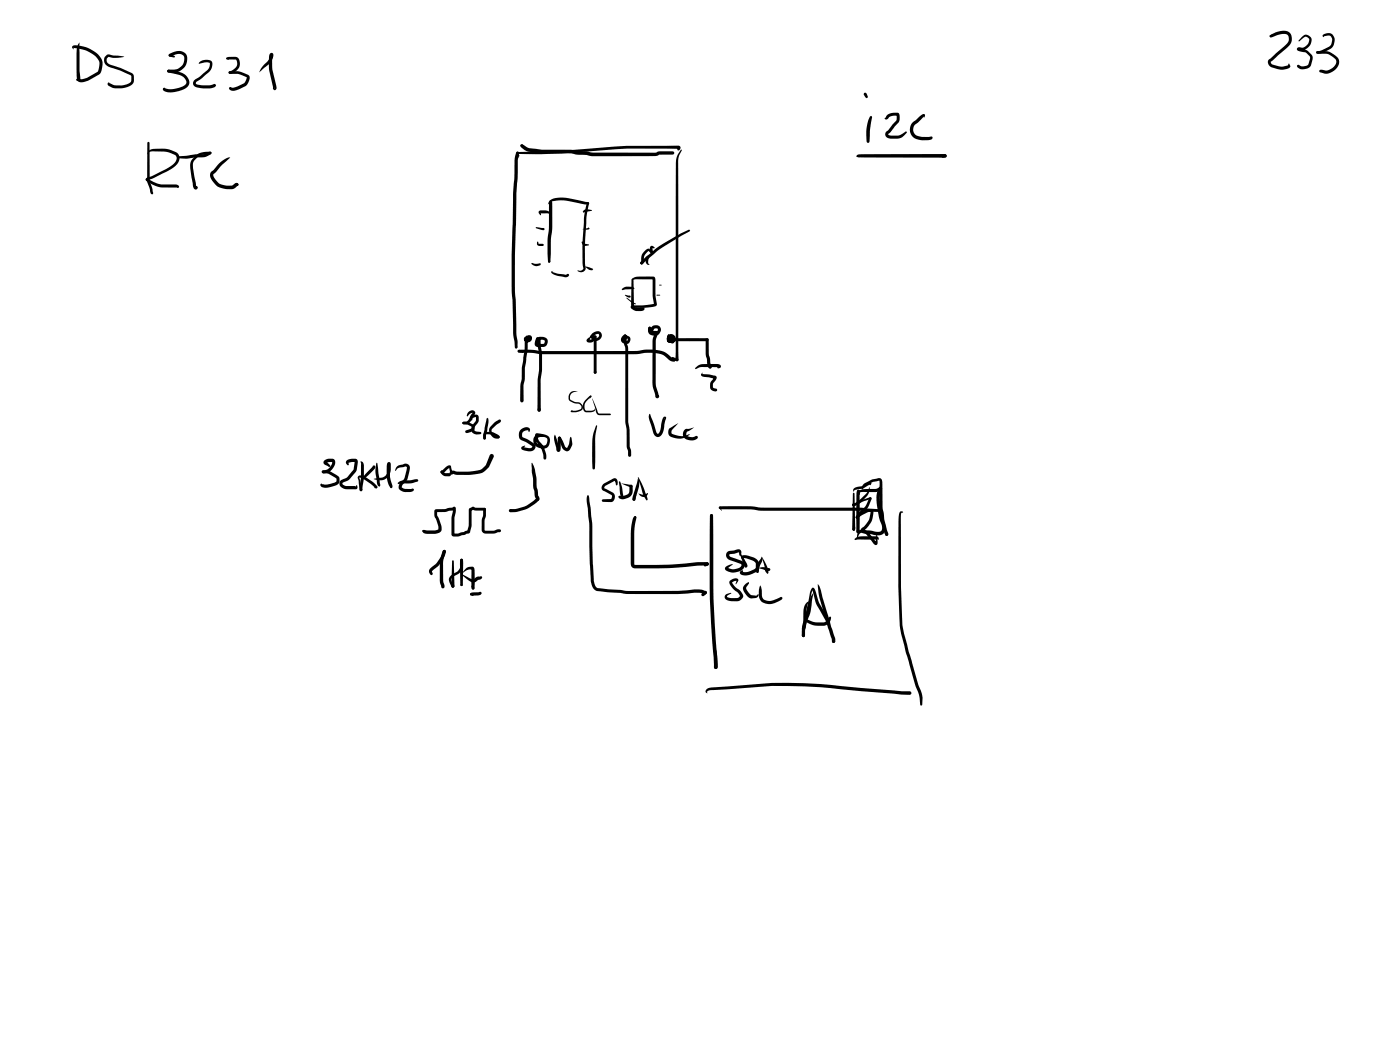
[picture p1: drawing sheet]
<svg xmlns="http://www.w3.org/2000/svg" width="285mm" height="214mm" viewBox="0 0 285 214" stroke-linecap="round" stroke-linejoin="round" font-family="sans-serif">
<g fill="#000">
<path d="M14.8 9.4a6.2 6.2 0 0 1 4.7 1.3 2.93 2.93 0 0 1 .6 4.5l-2 1.2-1 .3h-.8l-.7-.3a.34 .34 0 0 1 .1-.4 .34 .34 0 0 1 .4 0l.5 .1 1.2-.3 2.1-1.2 .1-.3a2.52 2.52 0 0 0-1.5-3.5 11 11 0 0 0-3.5-1.1v.4l-.3-.4zM16 14.6v-.1a2.42 2.42 0 0 1 .3 1.8l-.2 .2-.2-.2 .1-.6zM16.2 8.6v7.5l.1 .2a.38 .38 0 0 1-.4 .1 .38 .38 0 0 1-.2-.4l-.1-1.8a16.9 16.9 0 0 1 .2-5zM21.4 11.5l.4-.3 .3-.1 3.2 .5a5.6 5.6 0 0 1-3.2 0l-.3 .3a.96 .96 0 0 0 .8 1.3l2 .7 2.4 1.1 .2 .4 .1 1-.3 .7a3.4 3.4 0 0 1-2.3 .9l-1.8-.1-.8-.5-.2-.4 .3-.2 .2 .2-.1 .1 .1-.1 1.2 .4h1.3l.9-.2 .9-.6v-1.2l-2.3-1.1-1.7-.5a1.5 1.5 0 0 1-1.3-2.3zM34.1 14.3l.5-.1a6.2 6.2 0 0 1 3.1 1.1 1.58 1.58 0 0 1 .9 1.5 1.58 1.58 0 0 1-1.1 1.3 4.6 4.6 0 0 1-4.1 .4l-.2-.2v-.4l.2-.1 .4 .2a4.8 4.8 0 0 0 3.7-.6 .89 .89 0 0 0 0-1.6l-.2-.1a6.2 6.2 0 0 0-3-.9l-.3-.3zM34.5 11a2.58 2.58 0 0 1 3.3 0 2.71 2.71 0 0 1-2.9 3.8l-.8-.1v-.4l.2-.1a2.68 2.68 0 0 0 2.9-1 1.41 1.41 0 0 0-.1-2 2.34 2.34 0 0 0-2.3 .3h-.4l-.1-.2zM34.4 11.1l.3-.1 1 .6-.2 .1-1-.2-.2-.2zM40.6 12.7a2.01 2.01 0 0 1 2.6-.1v.9l-.4 .9-1.8 1.6-.9 .6a.33 .33 0 0 0-.2 .4 .33 .33 0 0 0 .3 .2l2.4 .2 1.1-.3 .3 .3-.2 .3-.9 .3h-1.5l-1.3-.2a.88 .88 0 0 1-.8-.7 .88 .88 0 0 1 .5-1l.9-.5 1.5-1.3a1.63 1.63 0 0 0 .5-1.5 3.2 3.2 0 0 0-2.2 .2zM46.1 11.7l.5-.1h1.3a1.5 1.5 0 0 1 .7 2.3l-1.2 1a.57 .57 0 0 1-.9-.1l.1-.2a1.69 1.69 0 0 0 1.5-2.3l-.1-.2h-1.8l-.2-.2zM46.2 11.7l.4 .5-.5-.2zM46.6 14.6l.3-.1a5.6 5.6 0 0 1 3.7 .8 1.92 1.92 0 0 1-.6 2.2l-1.3 .7-1.2 .3a.65 .65 0 0 1-.8-.7h1l2-.8 .4-.7 .1-.6a4.9 4.9 0 0 0-3.3-.7h-.3zM55 10.9a.48 .48 0 0 1 .6 .1 .48 .48 0 0 1 0 .6l-.1 .2a3.7 3.7 0 0 1-1.8 2.1l-1 .9a7.2 7.2 0 0 1 2-2.6l.4-1 .1 .2 .3-.1-.1 2.8 .8 3.4a.54 .54 0 0 1 .1 .5 .54 .54 0 0 1-.5 .3l-.2-.3 .3-.1-.3 .1-.8-3.8v-2.6z"/>
<path d="M175.9 18.9l.3-.1 .2 .2 .3 .7-.1 .2h-.4l-.3-.7zM258.6 7.2l1.1-.6a2.78 2.78 0 0 1 2.9 0 1.99 1.99 0 0 1-.1 2.7l-3.8 3.3 .4 .5 1.2 .4a2.84 2.84 0 0 0 1.8-.2v.1l.4-.4 .2 .5-.3 .4a3.3 3.3 0 0 1-2.3 .2l-1.2-.4a.99 .99 0 0 1-.7-.9 .99 .99 0 0 1 .6-1l3.2-2.9a1.19 1.19 0 0 0 0-1.9h-1.3l-1.9 .6-.2-.1zM258.6 7.2l.3-.2 .2 .2-.4 .4-.1-.1zM265 7.5a1.18 1.18 0 0 1 1.8 0 1.18 1.18 0 0 1 0 1.7l-.5 .5-.7 .5-1.1-.1v-.2l1.5 .3 1.1 1.1 .2 .6-.5 1.6a1.94 1.94 0 0 1-1.6 .6h-.4a.74 .74 0 0 1-.7-.8l.2-.1 1 .3 .8-.1 .3-.3 .3-1.1v-.5l-.8-.8-.8-.1a.84 .84 0 0 1-1-.7l.4-.3 .6 .1a1.74 1.74 0 0 0 1.5-1.7l-.2-.2a.69 .69 0 0 0-1.1 0l-.8 .6-.1-.1zM268 10.5l1.6-.1a3.3 3.3 0 0 1 3.1 2.1 2.75 2.75 0 0 1-2.8 2.5l-1-.2-.3-.3 .3-.3 1 .2a2.47 2.47 0 0 0 2.1-1.3l.1-.5-.1-.4a3.1 3.1 0 0 0-2.4-1.3h-1.4h-.2zM269.3 7.1a1.45 1.45 0 0 1 2-.1 1.45 1.45 0 0 1 .3 1.9l-.2 .6a4.7 4.7 0 0 1-2.6 1.4h-.8v-.4l.3-.1a3.9 3.9 0 0 0 2.3-.9l.4-.4 .2-.7a.88 .88 0 0 0-.8-1.2l-.8 .1-.2 .3-.1-.3zM30.3 30.7l.9-.4a7.2 7.2 0 0 1 4.5 .6 1.53 1.53 0 0 1 .2 2.7l-1.8 1.2-4.2 2a.34 .34 0 0 1-.2-.3 .34 .34 0 0 1 .3-.3l1-.4 1.9-.9a5.7 5.7 0 0 0 2.9-2.1 .89 .89 0 0 0-.2-1.2 5.3 5.3 0 0 0-2.5-.7l-2.4-.1-.8 .6zM29.7 36.4l.2-.1 1.3 .7 1.5 .5 3.4 .1a.36 .36 0 0 1 .3 .3 .36 .36 0 0 1-.2 .4l-3.2-.1-.9-.2-2.1-1-.3-.4zM30.1 28.9h.1l.2 .2 .1 7.8 .7 2.4-.2 .3-.3-.3-.7-2.3zM36.2 31.9l3.6-.5h1.8l1.2-.5 .3 .2-.4 .4-1.3 .5h-1.5l-2 .3-1.6-.1zM39.4 32.1l.5-.4a3.7 3.7 0 0 1 3.1-.7v.3a4.4 4.4 0 0 0-2.6 .5l-.9 1-.2 .7 .7 4.5-.2 .1 .2-.2 .2 .1v.3a.48 .48 0 0 1-.5 .3 .48 .48 0 0 1-.4-.6l-.6-4.2 .2-.9zM44.6 33.3a4 4 0 0 1 2.3-1.3l-1.8 1.7-1.2 1.4a.55 .55 0 0 0-.4 .9 2.78 2.78 0 0 0 2.7 1.8h1l.5-.4a.43 .43 0 0 1 .5-.1 .43 .43 0 0 1 .3 .5l-1 .7h-1.3a3.4 3.4 0 0 1-3.4-3.1z"/>
<path d="M48 37.4l.2-.1 .3 .1-.1 .4h-.4zM48 37.5l.2-.2 .2 .1 .1 .3-.8 .2zM105.2 31.1l.3-.1a290.5 290.5 0 0 0 22.1-1.3h10.5a.48 .48 0 0 1 .4 .5 .48 .48 0 0 1-.5 .4v-.5l.1 .2h-9a63.4 63.4 0 0 0-9.4 .5 107.8 107.8 0 0 1-14 .6h-.4l-.1-.1zM105.3 31.1l.4 .7-.5-.3v-.2zM105.2 30.9h.4v.5a10.9 10.9 0 0 0-.2 3.6l-.3 4.4-.3 12.6 .1 7.6a48.4 48.4 0 0 1 .2 8.2l.3 1.8v1.1l-.3 .3-.3-.3-.3-2.9a47.1 47.1 0 0 0-.3-8.2v-7.6l.3-12.6 .3-4.4a9.3 9.3 0 0 1 .3-3.9zM105.2 30.9h.2l.3 .2v1.2l-.6-1.1zM106 29.5l.5-.1 1.2 .8 2.6 .3h5.9l1.4 .3 2.3 .1a9 9 0 0 0 3.5 .2h9.9l.9-.3h2.8l.3 .3-.3 .4h-2.7l-1 .3h-9.9a9.9 9.9 0 0 1-3.9-.2l-2-.1-1.3-.3h-5.8l-2.7-.3-.7-.2-.7-.6-.4-.4zM106 29.5l.4-.1 .6 .6-.2 .1-.7-.1-.2-.3zM138.6 30.5l.2 .1-.5 1.1-.2 1 .1 40.6-.4 .3-.3-.3 .1-40.3 .3-1.3zM174.4 31.8l.2-.2 .2 .2-.2 .2zM174.5 31.6l.9-.2h17l.4 .3-.1 .3h-.5l.2 .1h-17l-.9-.1-.1-.2zM174.6 31.6l.4 .4-.6-.1z"/>
<path d="M177.1 23.8l.2-.2 .3 .2-.4 2.5-.2 2.5-.3 .3-.2-.1a9.4 9.4 0 0 1 .2-4.4zM180.6 23.5a2.57 2.57 0 0 1 2.4-.4l.2 .9-.2 .8-2.1 2.6 .5 .2h1.4l.6-.2 1-.7 .3 .2-.1 .1a2.46 2.46 0 0 1-1.5 1.2h-1.7a.92 .92 0 0 1-1.1-.6 .92 .92 0 0 1 .6-1.1l1.6-1.9v-1.2l.1 .1a1.54 1.54 0 0 0-1.7 .6l-.1 .1a.44 .44 0 0 1-.7-.1l.3-.2zM188 23.3l.1-.1 .2 .2-.2 .5-.2-.4zM185.9 24.9l1.6-1.4 .7-.3 .1 .4-1.3 1.2a1.71 1.71 0 0 0-1.1 1.5 1.33 1.33 0 0 0 1 1.4l.9 .2h2a.63 .63 0 0 1-.8 .6l-1.2 .1-1-.2a2.08 2.08 0 0 1-.9-3.5zM191.9 31.6l.5-.2 .3 .1 .1 .2-.2 .3-.7 .1-.2-.2zM108.2 53.7l.1-.2 .6 .2 1-.1 .2 .1a1.2 1.2 0 0 1-1.9 .1zM109.2 46.2l1.5 .2 .2 .2-.3 .3-.5-.1-.9-.3-.1-.1zM109.4 49.3l.1-.1 .1 .1 .1 .3 1 .1v.3h-1.1l-.3-.3zM109.7 43l.4-.2 1.2 .1a.37 .37 0 0 1 .5 .1 .37 .37 0 0 1-.1 .5l-1.6-.1v-.1l.1 .4-.1 .1-.4-.4zM111.9 40.9l.1-.1a5 5 0 0 1 4-.4l3.2 .7a.47 .47 0 0 1 .7 .5h-.6l-.9-.1a12.2 12.2 0 0 0-5.4-.6l-.8 .2-.7 .6zM111.8 52.4l.1 .1 .2 .8-.3 .2-.2-.2zM111.9 40.9h.4v.1l-.2 .7z"/>
<path d="M111.9 40.9h.4l.1 .8a37.3 37.3 0 0 1-.2 7.6l-.1 4-.3 .2-.2-.2a29.1 29.1 0 0 1 .2-7.2v-4.9zM112.2 55.3l.5-.2-.3 .3 1 .3 1.7 .2 .5-.2 .2 .1a.7 .7 0 0 1-.4 .6 .7 .7 0 0 1-.7-.1l-1.1-.1a1.58 1.58 0 0 1-1.4-.8zM118.5 46.6l1.4-.3 .1 .2-.4 .3zM118.5 49.1l.5 .5 .8 .2 .1 .1-.7 .2-.4-.1-.4-.7zM118.8 42.8l.8-.2 .9 .2-1.7 .5-.1-.2zM119.1 54.2l.9 .3 .8 .3a.98 .98 0 0 1-1.4-.3zM119.5 41.3l.2-.2 .3 .3-.5 2.2-.1 1.8a50.7 50.7 0 0 0-.2 8.8 .91 .91 0 0 1-.5 1.1 .91 .91 0 0 1-1.1-.2 .71 .71 0 0 0 .8 0 .71 .71 0 0 0 .3-.7 57.7 57.7 0 0 1 .2-9.8zM126.6 58.8a1.61 1.61 0 0 1 1.4-.4l1 .1a.19 .19 0 0 1 .2 .2 .19 .19 0 0 1-.3 .1l-2.2 .3zM128.7 56.8a1.94 1.94 0 0 1 1.6-.5h2.7a.62 .62 0 0 1 .4 .9 16.3 16.3 0 0 0 .3 4.8v.2a14.6 14.6 0 0 1-4.9 .5h-.3l-.1-.2 .2-.3h2.5l2.2-.4-.1 .2a16.8 16.8 0 0 1-.3-5.2l.1 .1h-3.5l-.7 .1zM128.8 56.7l.2 .2 .1 5.1 .1 .6a.4 .4 0 0 1-.5 .1 .4 .4 0 0 1-.2-.5l.1-5.3zM130.4 53.3l1.2-1.1 .4-.2 .3 .1 .1 .1-1.6 1.6h-.4zM130.4 53.3h.2l.3 .1-.3 .2 .3-.2-.1 .4h-.2l-.2-.1 .2-.1-.2 .1z"/>
<path d="M131.9 52l1.7-1.4a42.2 42.2 0 0 1 6.6-3.8l.3 .1-.1 .2-6 3.6-2 1.7a1.23 1.23 0 0 0-.3 1.3l.2 .3-.4-.1a1.15 1.15 0 0 1 0-1.9zM131.3 51.1a.68 .68 0 0 1 1.1-.3l.6 .7-.1 .1-.3 .1-.5-.6a2.1 2.1 0 0 0-1 2.2v.1a.39 .39 0 0 1-.4 .3 .39 .39 0 0 1-.3-.1l.1-.3 .2-1.4zM132.6 51.2l.3 .1v.4l-.3-.1zM132.5 50.1h.3l.5 .3-.1 .2-.5-.1h.1l.1 .4a.57 .57 0 0 1-.1 .8l-.2-.1-.3-.6zM133.7 60l.7 .1-.7 .1zM105 69.7l.2 .1 .2 .9-.3 .3-.3-.3zM105.5 71.3l2.2-.1 2.9 .3h19a10.2 10.2 0 0 1 5.9 .3l1.3 1 .7 .2a.54 .54 0 0 1-.2 .6 .54 .54 0 0 1-.7-.1l-.2-.1a4.6 4.6 0 0 0-4.4-1.6l-3.2 .3h-18.6l-1.8-.2-2.7-.1-.3-.3zM105.5 71.3l.3-.1 .8 .7-1-.1-.2-.3zM106.8 68.6l.3 .4 .3 .1 .3-.1v-.2l.2 .1-.2-.3h.1l-.1 .3h-.3v.3a12.5 12.5 0 0 1-.2 3.9l-.3 1.8v2.2l-.3 1.5v3l-.1 .2-.2 .1-.3-.1-.1-.2v-3l.3-1.5v-2.1l.3-2.2a11.5 11.5 0 0 0 .3-3.9 .63 .63 0 0 1 .7-.6 .63 .63 0 0 1 .6 .7 .48 .48 0 0 1-.7 0 .48 .48 0 0 1 .1-.7 .48 .48 0 0 1 .6 .1 .82 .82 0 0 1-.3 1.2 .82 .82 0 0 1-1.1-.7zM109.2 68.8l.3-.1 .3 .3-.3 1h1.1a.49 .49 0 0 0 .3-.7l-1-.1 .2-.1v1.3l.3 1.4v3.6l-.3 2v6.1l-.3 .3-.4-.3 .1-6.1 .3-2.8v-2.7l-.3-1.4v-1.5a1.12 1.12 0 0 1 1.7-.2 1.12 1.12 0 0 1-.2 1.7l-1.2 .2a.79 .79 0 0 1-.9-.4 .79 .79 0 0 1 .1-.9zM109.3 68.8l.2-.1 .3 .2-.2 .4-.1 .2-.1-.2 .4 .2h-.4a.21 .21 0 0 1-.2 0 .21 .21 0 0 1-.1-.3zM116.1 79.9l.6-.3 1 .1-.5 .1a1.15 1.15 0 0 0-1.1 1.4l.1 .2 .9 .4a1.23 1.23 0 0 1 1.5 1.4l-.2 .4-.7 .2h-1.5l.2-.2h.8l.9-.2 .3-.3v-.4a1.16 1.16 0 0 0-1.4-.6l-.8-.3a1.23 1.23 0 0 1-.1-1.9z"/>
<path d="M120.2 68.4l.2-.1a.62 .62 0 0 1 .8 .3 .62 .62 0 0 1-.3 .8 .94 .94 0 0 1-1.5-.1l.2-.4 .7-.4-.3 .8-.1-.2h.5l.2-.4 .1 .2-.5-.1zM120.2 68.4l.7-.1 .3 .3a.63 .63 0 0 1-1.1 0zM120.6 68.3a.36 .36 0 0 1 .4 .1 .36 .36 0 0 1 .1 .4h-.6l-.1-.2zM120.4 68.5l.3-.2 .2 .1v.3l-.2 .2-.2-.1zM120.5 67.9a1.14 1.14 0 0 1 2 .1 1.09 1.09 0 0 1-.7 1.3 1.09 1.09 0 0 1-1.4-.7l.3-.3 .6 .6 .5-.3 .2-.4a.38 .38 0 0 0-.3-.3 .38 .38 0 0 0-.4 .2l-.5 .4 .4-.2 .2 .1a.56 .56 0 0 1-.7 .6 .56 .56 0 0 1-.4-.8zM121 68.4l.2-.1 .3 .3v7.2l-.3 .3-.3-.3zM127.1 68.2l.3-.1 .2 .3-.1 .2h-.3l-.2-.2zM127.1 68.2l.2-.1a.48 .48 0 0 1 0 .9l-.3-.5zM126.7 68.4a.39 .39 0 0 1 .5-.3 .39 .39 0 0 1 .3 .5l-.5 .5a.41 .41 0 0 0 .6 .4l.1-.1a.3 .3 0 0 0 .1-.3 .3 .3 0 0 0-.3-.2l.1-.1 .1 1.3a4 4 0 0 1 .2 2.2v13.6l.3 1.7v3.3l.3 .8v1l-.3 .3-.3-.3v-.8l-.3-.9v-3.4l-.3-1.7v-13.6a3.5 3.5 0 0 0-.2-2l-.1-1.3a.69 .69 0 0 1 .8-.7 .69 .69 0 0 1 .6 .9 .95 .95 0 0 1-1.4 .8 .95 .95 0 0 1-.3-1.6zM127.3 60l.6 .2a.27 .27 0 0 1 .4-.1 .27 .27 0 0 1 .1 .4 .27 .27 0 0 1-.4 .1zM127.6 60.6l1.8 1.2v.1l-.9-.3zM128.5 62.3l.2-.1 .9 .5 1.4-.1a.38 .38 0 0 1 .2 .4 .38 .38 0 0 1-.5 .3h-1.1l-.6-.2a.63 .63 0 0 1-.5-.8z"/>
<path d="M128.4 62.4l.3-.2 .2 .1 .1 .3-.3 .2-.2-.1zM132 66.7l.3-.2 .3 .3-.6 .7zM132.1 66.6h.4l.2 .8a.69 .69 0 0 0 .9 .2l.3-.4-.1-.3h-.6l-.2 .4 .1 .1a.6 .6 0 0 1 .9 .5l-.5 1.5v8.7l.6 2.5-.2-.2-.2 .1h.4l.1 .2-.1 .3a.48 .48 0 0 1-.6 0 .48 .48 0 0 1-.1-.6l-.6-2.3 .1-8.7 .5-1.6 .2 .2a.85 .85 0 0 1-1.3-.8 1.08 1.08 0 0 1 1.5-1 1.08 1.08 0 0 1 .5 1.7 1.33 1.33 0 0 1-1.4 .4 1.33 1.33 0 0 1-1-1zM136.1 68l.3 1 .6 .4h-.2l.2-.7 .1 .2h-.7v.2l.6 .1a.41 .41 0 0 0 0-.4 .41 .41 0 0 0-.4-.2l-.2 .1v.6l-.2-.1-.1 .1 .1-.3 .4-.1h7.4l.3 .3-.3 .3h-7.4l.1-.2a.45 .45 0 0 1-.5 .5 .45 .45 0 0 1-.4-.5v-.5a.9 .9 0 0 1 1.1-.8 .9 .9 0 0 1 .6 1.2l-.1 .4-.4 .1a.82 .82 0 0 1-1-.1 .82 .82 0 0 1-.2-.9l.5-.4 1 .1a1.05 1.05 0 0 1-.5 1.5l-.9-.5a1.06 1.06 0 0 1 .2-1.4zM136.8 72.8a.7 .7 0 0 1 .8 .4l-.1 .3h-.4l-.4-.5zM137 73l.3-.1 .2 .1 .1 .4-.3 .2-.3-.1zM137.6 72.6h.2l.3 .6v.3l-.3 .1-.3-.3zM141.6 74.9l.8-.6a4.8 4.8 0 0 1 2.5-.2h1.2a.48 .48 0 0 1 .7 .4 .48 .48 0 0 1-.6 .5l-.2-.1 .3-.3-.1 .2-3.5-.1-1.1 .5zM142.8 76.1l.3-.2-.1 .3h1.4l1 .3a.52 .52 0 0 1 .5 .3 .52 .52 0 0 1-.2 .7l-.5 .6v.7l.8 .4a.45 .45 0 0 1-.3 .5 .45 .45 0 0 1-.5-.1l-.6-.5v-.9l.8-1.3 .1 .2-2.4-.4-.3-.3zM144.4 74.1l.2-.1 .2 .3 .1 .4-.3 .4-.4-.4zM143.8 68.9h.2l.3 .3v3l.4 2 .2 .5-.3 .4-.3-.2-.2-.5-.4-2.1zM65.6 95.9h1.3l1.6 .8 .6 .5v.8a1.1 1.1 0 0 1-.8 .9l-1.6 .4h-.8a.47 .47 0 0 1-.6-.3 .47 .47 0 0 1 .2-.6l.1 .3 .1-.1 .7 .1 1.7-.4 .4-.3v-.6l.1 .1-1.7-1.1-1.3-.1z"/>
<path d="M66 93.8a1.83 1.83 0 0 1 2.1-.1 2.24 2.24 0 0 1-2.5 2.6v-.4a1.96 1.96 0 0 0 2-1.9l-1.1 .3v-.2l.8 .7-.2 .3a1.82 1.82 0 0 1-1.3-.9zM70.5 93.8l1-.4a1.01 1.01 0 0 1 1.3 .4l-.2 1.8-.2 .5-1.3 1.5-1.4 .8 .1 .3 .7 .3h2l-.1 .1 .2-.3 .1 .1a.46 .46 0 0 1-.2 .7h-2a1.21 1.21 0 0 1-1.4-1.5l.4-.4 1.2-.5 1.1-1.4 .2-.3 .2-1.5 .1 .1-1.3 .1v.4l-.1 .2a.62 .62 0 0 1-.4-1zM72.9 97l.6-.2 .7 .2a7.8 7.8 0 0 1 2.6 2v.3l-.3 .1-2.2-1.7-1.1-.5 .6 2.5-.3 .3-.3-.2-.4-2.5zM75.9 94.8l.2-.1a.47 .47 0 0 1 .3 .5 .47 .47 0 0 1-.2 .4l-1.7 1.6-1 .6 .7-1zM73.4 93.9l.4 .2 .3 .5a13.9 13.9 0 0 1-.3 4.3 1.06 1.06 0 0 1-.3 1.1 .86 .86 0 0 1-.3-1.2l.3-1.6zM73.4 99.5l.3 .1v.4l-.4-.1zM79 94.2a.42 .42 0 0 1 .5 0 .42 .42 0 0 1 .1 .5 2.75 2.75 0 0 1-1.2 2.9 2.73 2.73 0 0 1-2.3-.1l.6-.1a2.04 2.04 0 0 0 2.4-2.2v-.7h.3v1.1a6 6 0 0 0 .4 2.9l.1 .2a.38 .38 0 0 1 0 .5 .38 .38 0 0 1-.4 .1l-.4-.8a8.3 8.3 0 0 1-.3-4zM76.2 99.2l.4-.2 .2 .2-.2 .2-.4-.1zM76.7 94.2l.7 4.5-.2 .3-.4-.3-.1-1.1a5.5 5.5 0 0 1 0-3.4zM77 98.6l.4 .2-.3 .2zM77.1 98.7l.3 .1-.1 .2-.3-.2zM80.8 95l.4-.3 .8-.1a.93 .93 0 0 1 1.1 0 .93 .93 0 0 1 .3 1.1l-.5 2-.9 .9-.2 .6 .6 .3h1.8a.58 .58 0 0 1-.7 .7h-1a1.16 1.16 0 0 1-1.3-.7 1.16 1.16 0 0 1 .5-1.4l.7-.8 .4-2.2-.3-.1-1.1 .2-.5 .2-.4 .5-.1-.2z"/>
<path d="M81 98.3a2.84 2.84 0 0 1 2.5-.5l1.2-.2h.4v.4l-.3 .1a8.3 8.3 0 0 1-3.2 .4l-.5 .1-.2-.2zM89.7 96l.3-.2 .2 .1v.3l-.2 .2-.2-.1zM89.8 95.9h.4l.5 .4h.8l.3 .4-.3 .3h-.8a1 1 0 0 1-.9-1.1zM91.6 95.5l.6 .7-.3 .3-.2-.1v-.3l-.1 .1zM89.8 95.8l1.4-1a.42 .42 0 0 1 .5 0 .42 .42 0 0 1 .2 .5l.3 .9-.3 .3-.2-.2-.3-1.2 .2 .1-1.3 1.1h-.5l-.1-.2zM94.2 85.9h1l1 .5a.86 .86 0 0 1-.1 1.5l-.9 .3-.4-.1v-.4l1.1-.4 .1-.4-.8-.4-1-.2zM95.4 83.9a.71 .71 0 0 1 .8-.4 .71 .71 0 0 1 .5 .8l-.4 .5a1.82 1.82 0 0 1-1.5 1.6l-.6-.1a.49 .49 0 0 1 .2-.5 .49 .49 0 0 1 .6 0l.3-.3 .6-1 .4-.4-.6 .1-.6 .6-.1-.2zM96.1 84.7a.77 .77 0 0 1 .9-.3 .77 .77 0 0 1 .5 .8l-.1 .7-.7 1-.1 .8 1.3 .3v.3l-1.1 .1-.6-.3-.2-.4a2.07 2.07 0 0 1 .7-1.8l.2-1-.6 .2-.3 .6-.2-.5zM98.6 88.1a2.73 2.73 0 0 1 3.1 .9l-.2 .3-.3-.3v.1l-1.1-.6-1.2-.1v.8l-.2 .3-.3-.3 .1-.8zM99.1 85.2l.1-.1 .2 .2 .1 .5-.5 2.8a.52 .52 0 0 1-.1 .6 .52 .52 0 0 1-.4 .2l-.1-.9zM91.6 96.2l.2-.1a.69 .69 0 0 1 1.1-.1h2.7l2.3-.4 1.1-.9-.1 .1 .8-2.1 .4-.3 .3 .1 .1 .5-.9 2-.5 .5a2.62 2.62 0 0 1-1.9 1l-1.8 .2a7 7 0 0 1-3-.2l-.8 .1zM100.6 86.1a1.61 1.61 0 0 1 1.3-.6v.4l-1.6 1.4a.66 .66 0 0 0 0 .9l.4 .5 .6 .1h-.1l.3-.1 .2 .3a.99 .99 0 0 1-1.5-.1 1.37 1.37 0 0 1-.3-2z"/>
<path d="M106 87.5a1.11 1.11 0 0 1 1.9 0l-.2 .5-.2-.4h-.2a.94 .94 0 0 0-1 1.4l2.3 1.2a.95 .95 0 0 1 .3 1.2 .95 .95 0 0 1-1.2 .5l-.8-.1a.57 .57 0 0 1-.6-.2 .57 .57 0 0 1-.1-.6l.6-.3 .1 .2-.3 .3v-.2l1 .2a.45 .45 0 0 0 .5 .1 .45 .45 0 0 0 .3-.4l-1.9-1.1a1.34 1.34 0 0 1-.5-2.3zM108.2 94.3l.1-.1a10.8 10.8 0 0 1 1 5.1l.3 1.6 .2 .3a.46 .46 0 0 1-.1 .5 .46 .46 0 0 1-.5 .2l-.3-.8-.3-1.9zM109.5 83.1l.3-.1a.44 .44 0 0 1 .2 .7l-.2 .1a.44 .44 0 0 1-.3-.7zM109.1 88.3a4.6 4.6 0 0 1 2.4 .4 1.54 1.54 0 0 1 .2 2.1 1.54 1.54 0 0 1-2.1 .3 1.39 1.39 0 0 1-1-1.1 1.39 1.39 0 0 1 .6-1.4l1.7 .2-1 .2a.76 .76 0 0 0-.7 .5 .76 .76 0 0 0 .2 .8 1.17 1.17 0 0 0 2-.1v-.7l-.2-.3-1.9-.5h.2v.2a3.1 3.1 0 0 0 1.1 1.9l.6 1.8v.7l-.3 .3-.3-.3v-.9l-.6-1.5a2.8 2.8 0 0 1-1.1-2.3zM113 88.5l.9 3-.3-.1h.4l.1 .3-.2 .3a.67 .67 0 0 1-.7-.9 3.1 3.1 0 0 1-.2-2.6zM113.6 89.1l.3-.2 .3 .3-.1 2.3-.1 .4-.3 .1-.3-.3zM113.8 88.9l.3 .1 .1 .2-.2 .3-.3-.1-.1-.2zM113.7 89l.2-.1 .3 .1 .8 1.9 .5 .3 .4-.8 .3-1.5 .3 1.5-.4 1a.91 .91 0 0 1-.9 .5 .91 .91 0 0 1-.8-.7l-.8-2zM116.2 83.7l.3-.2 .1 .1-.3 .3zM116.3 83.6l.2 .2-.1 .1-.2-.1zM117.8 84.4l.1 .1zM120.3 80.5l.1 .3-.4 .4z"/>
<path d="M120.3 80.5l.1 .2-.1 .1-.2-.1zM119.2 81.4l1.1-.9 .1 .2-.9 .9a1.32 1.32 0 0 0-.1 2h.8a.94 .94 0 0 0 1-.4 .76 .76 0 0 1-1 .7l-.8 .1a1.19 1.19 0 0 1-.7-1.7zM120.6 81.2l1 2.4a.52 .52 0 0 0 .5 .6h2.1l.2 .2-.2 .1h-1.9a1.05 1.05 0 0 1-1.1-1.2zM121.4 86.6l.2 .1a17.3 17.3 0 0 0-.4 6l-.1 2.6v.2h-.4a31.4 31.4 0 0 1 .1-7.4zM122.8 98.6l1.6-.9a.75 .75 0 0 1 1-.3 .75 .75 0 0 1 .4 .9l-.2 .6-.5-1-1.8 1a.34 .34 0 0 0-.2 .5l1.7 .9a1.13 1.13 0 0 1-.4 1.9l-1.8-.1v-.4l1.8-.1 .2-.4v-.4l-1.5-.8a.8 .8 0 0 1-.6-.6 .8 .8 0 0 1 .3-.8zM126 98.1l.1-.1a8.5 8.5 0 0 1 .9 3.3l-.3 .3-.3-.5zM126.4 98.4l2.2 .3 .2 .3-.1 .2-.3 .1zM126 101h.9l1-.4 .2-.5 .2-1.3h.4a1.98 1.98 0 0 1-1.8 2.8 1.07 1.07 0 0 1-1-.4zM129.9 97.2h.1l.7 1.4 1 2.3 .1 .9-.1 .1-.2-.2a7.9 7.9 0 0 1-1.1-3zM129.9 97.5h.1a4 4 0 0 1-.2 2.6l-.4 1.6-.3 .3-.3-.3v-.4zM132.2 84.3h.2l1.2 3.7 .3 .3 .3-.2 .2-.5 .4-2.1a.69 .69 0 0 1 .6-.7l.2 .3-.1 .2-.2-.1 .3 .1-.3 1a2.66 2.66 0 0 1-1.1 2.6 1.02 1.02 0 0 1-1.2-.9l-.9-2.7zM136.3 87.2l1.8-1.1-1.3 1.5-.1 .6a3.9 3.9 0 0 0 3.7 .2 3.1 3.1 0 0 1-4.2 .1l-.1-.7z"/>
<path d="M139.4 87.5l2-.5-1.5 .9-.2 .5 .1 .3a1.65 1.65 0 0 0 1.9 .1h.3l.1 .3a1.74 1.74 0 0 1-1.7 .6 1.74 1.74 0 0 1-1.4-1.3zM175.9 98.5l1.6-.8 .9-.2a.77 .77 0 0 1 .9-.1 .77 .77 0 0 1 .3 .9l.1 5 .2 1.1a11.6 11.6 0 0 0 .9 4 .45 .45 0 0 1-.3 .7l-.2-.1v-.4l-.1 .2v-.1a12 12 0 0 1-.9-4.2l-.2-1.2v-5.4l-1.4 .2-1.5 .8-.6 .8-.1-.1 .1-.6zM173.5 102.6l.5-.1a9.6 9.6 0 0 0 2.7-2.5l.3-.8v.8a6.1 6.1 0 0 1-2.9 3h-.5zM179.1 99.2h.4l.1 .3a5.2 5.2 0 0 0-.2 4.1l.4 2.1a2.47 2.47 0 0 1 .1 2.9l-.4 .3a11.1 11.1 0 0 1-4-.4l-.5 .2-.5 .9v-.6a1.09 1.09 0 0 1 .5-1 1.09 1.09 0 0 1 1.1-.1l2.8 .4a.67 .67 0 0 0 .7-.8v-.4a15 15 0 0 1-1-6.8zM88.5 103.8l.3-.1h1.8l1.5-.4a.38 .38 0 0 1 .5-.1 .38 .38 0 0 1 .2 .5l-.3 1.7v3.4l-.1-.2h.9l1.9-.6-.1 .1a13.4 13.4 0 0 0 .4-4.5l.4-.2a.68 .68 0 0 1 1 0h1.8l.2 .3-.2 .3h-1.8l-.7-.3h.2l-.5 .3 .1-.2v3.2l-.2 .9a.68 .68 0 0 1-.8 .8l-.4 .2-1.5 .3h-.9l-.3-.4a17.8 17.8 0 0 1 .3-5.3l.2 .2h.2l-.4 .2-1.4 .3-1.9 .1 .1-.2v.9l.9 2a1.19 1.19 0 0 1-.2 1.3 1.19 1.19 0 0 1-1.2 .4h-.7a1.55 1.55 0 0 1-1.8-.6l.2-.2h.4a5.4 5.4 0 0 0 2.6-.1v-.8l-.8-2zM86.1 108l.2-.1 .4 .5h-.6zM90.2 112h.3l.3 .3a6 6 0 0 1-2.6 3.7l-.3 .4 .2 .4-.3 .3a.97 .97 0 0 1-.4-.9 .97 .97 0 0 1 .6-.8 5.8 5.8 0 0 0 2.1-3zM90.2 112.1l.3-.1 .3 .3-.6 2.2 .1 4.2a.73 .73 0 0 1-.1 1.1l-.4-.3-.2-1v-3.5l.1-1.2zM93.8 113.8l.2-.1 .3 .3-.1 1a2.45 2.45 0 0 1-1.8 2.4 .71 .71 0 0 0-.4 1l.5 1-.1 .2h-.4l-.3-.6a1.44 1.44 0 0 1 .8-2.3l.7-.4 .4-.6zM92 114.2l.2-.2 .2 .2 .1 5.1-.3 .3-.3-.3zM92 119.1h.4v.5h-.4zM94.8 115.8l.6-.4a.74 .74 0 0 1 1.2 .5v3.9l-.3 .3-.3-.3v-1v-2.9l.1 .1-1 .1-1.1 .7z"/>
<path d="M93.8 113.8h.4l.1 .4-.1 4.9-.2 .2-.3-.2-.1-4.4zM94.2 117.1l.1-.1 2 1 .8-.6 .8-.1a.39 .39 0 0 1 .2 .4 .39 .39 0 0 1-.4 .3l-.4 .1a1.11 1.11 0 0 1-1.5 .3zM96 119.3l.6 .3-.1 .4-.2 .1-.2-.2zM98.5 103.5h.4v.2v1.4l-.2 .9v1.9l.2 .2h1.6l.5-.2a.78 .78 0 0 1 1 .2l-.3 .3-1.1 .2h-1.7a.79 .79 0 0 1-.8-.7v-1.9l.3-1zM103.7 103.7l.2-.1a5.6 5.6 0 0 0 3-.5l1.5-1 .8-.7 .3-.1 .2 .1 .1 .2-.1 .3-.5 .4-1.5 1.1-.9 .4a6.6 6.6 0 0 1-2.9 .5l-.2-.1zM119.6 101l.1-.2 .1 .2-.1 .3zM119.6 101l.1-.2 .3 .5 .6 5.2 .1 8.3 .2 3.5 .3 1 .5 .4 2 .3 4 .3h3.6a86 86 0 0 0 11.1-.3l1.4 .4v.5l-.3 .1-.8-.3h-1.3a60.2 60.2 0 0 1-10.1 .2h-3.6l-6-.5a1.59 1.59 0 0 1-1.3-1.4l-.3-4.2-.1-8.3-.6-4.7zM129.2 100.7l.2-.1 .1 .2-.2 1-.2 .2-.3-.3zM129.2 105.2l.3-.1v.4h-.3zM129.2 105.2l.3 .1-.1 .5zM129.1 105.2h.4v.4a16.6 16.6 0 0 0-.4 5.6v3.6l.2 .2a92.1 92.1 0 0 0 12.7-.5l1.9-.1 .4 .4-.3 .3-2 .1a94.3 94.3 0 0 1-12.9 .5l-.4-.2-.3-.5v-3.8a13.6 13.6 0 0 1 .6-5.9zM129.9 100.5l1 .2 .9-.3a.85 .85 0 0 1-.5 .8 .85 .85 0 0 1-1-.3z"/>
<path d="M143.4 114.8l.6-.3 .3 .3-.2 .3-.6 .2-.2-.2zM144.6 104.7h.3l.3 .3-.3 1.3-.4-1.3zM144.6 104.7h.5l.1 .3v3.6a268.8 268.8 0 0 0 .9 27.2l-.1 .3-.3 .1a.72 .72 0 0 1-.3-.9 256.3 256.3 0 0 1-.9-29.9zM146.4 103.2l6.4-.1 2.6 .3h19.9l4.1 .3 .2 .3-.2 .2-4.1-.2h-20.4l-2.2-.3h-6.1l-.2-.1zM146.4 103.2l.2-.1 .3 .2v.7l-.5-.5zM148.6 118.3a1.13 1.13 0 0 1 1.7-.2l-.4 .8h-.1l.1-.7v.1l-.9 .3a4 4 0 0 0 1.7 1.7l.1 .1a1.11 1.11 0 0 1 .4 1.3 1.11 1.11 0 0 1-1.1 .7l-1.8-.1a.72 .72 0 0 1-.7-.5 .72 .72 0 0 1 .3-.9l1-.2-.9 .7 .1 .2 .6 .2h1.5l.5-.4a3.3 3.3 0 0 0-1.4-1.5l-.7-1-.1-.4zM148.1 112.4l.4-.2 1-.1a1.28 1.28 0 0 1 1.2-.2l.2 .6v.5l-.2 .2-.2-.2-.1-.6-.8 .3-1 .1-.1 .3 .3 .3 2.3 .8a1.14 1.14 0 0 1 .5 1.3 1.14 1.14 0 0 1-1 .8 2.84 2.84 0 0 1-2.8-.2 .53 .53 0 0 1-.2-.5 .53 .53 0 0 1 .5-.4l1.1-.3-1 .9v-.2l.2 .1a2.32 2.32 0 0 0 2.1-.1l.4-.4v-.4l-2.3-.8a1.02 1.02 0 0 1-.5-1.6zM150.7 112.6l1.4 2.2 .1 .5-.3 .2h-.2l-.6-1.5-.5-1.2zM151 113.2l.4-.2 1 .2a3.1 3.1 0 0 1 1.9 .9 2 2 0 0 1-.1 2.1l-.1 .1a4.2 4.2 0 0 1-2.6 .9 .6 .6 0 0 1-.7-.2 .6 .6 0 0 1 0-.7l.3-.2 .2 .2-.2 .3 .1-.2 1 .1 1.4-.6 .3-.4v-.8l-.3-.4-1.5-.6-.8-.1v-.1l.8 1.8-.2 .2-.2-.1-.8-1.9zM152.3 118.6l.2 .1-.3 .2zM152.2 118.7l.2-.1 .1 .1-.1 .1zM151.7 119l.7-.4a.87 .87 0 0 1-.5 1l.2 .6 .8 .9 1 .2 .4-.3a.41 .41 0 0 1-.2 .7l-1.1 .1a2.44 2.44 0 0 1-1.7-2.3z"/>
<path d="M154.5 114.7l.1 .1v.7l-.2 1-.2 .2-.2-.3 .3-.5zM154.5 115.6a3.3 3.3 0 0 1 2.3 .1v.5l-.3 .1zM154.8 119.2l.3 .9v1.1a1.27 1.27 0 0 0 1.7 1.2l2.2-.9 .2 .1 .1 .2a4.2 4.2 0 0 1-2.6 1.2 1.89 1.89 0 0 1-2.2-2.1v-.8zM155.1 113.3l1.1 2.2 .3 .9-.2 .5-.6-.8v-.8zM155.1 113.3l.1 .7-.5 1.3-.3 1.3a.58 .58 0 0 1-.5-.3 .58 .58 0 0 1 0-.7l.3-.9zM165.4 119.7h.3l.2 .3 .9 2.8 2 3.6 .1 .2-.3 .8-2.5-4.6zM166.5 118.9a8.4 8.4 0 0 1 1.1 3.2l2 6.7a2.32 2.32 0 0 1 .4 2l-.3 .1a.67 .67 0 0 1-.4-.8l-1.4-4.7a19.7 19.7 0 0 1-1.4-6.5zM173.5 102.7l.2-.2 .3 .4-.3 .1zM173.6 102.6l3.5-1.4h.2l.1 .2v.2l-1.6 .5-2 .9-.2-.1zM173.8 107.3l.2-.1 .1 .1-.1 .6-.2 .1-.2-.2zM173.8 99.5l.4-.3 1.3-.2 1.6-.8a.3 .3 0 0 1 .3 .2 .3 .3 0 0 1-.1 .3l-.2 .1v-.3l.1 .2-1.5 .8-1.7 .3-.2 .4-.1-.4zM173.6 107.6l.4-.1v.5h-.3l-.2-.2z"/>
<path d="M173.6 100.5l.2-.2 .2 .2 .1 7.2-.3 .4-.3-.4zM174 109.7a2.08 2.08 0 0 1 1.8-.5h2.6a.38 .38 0 0 1 .5 .2 .38 .38 0 0 1-.2 .5l-.1-.2-.1 .1h-3.7l-.7 .2zM174.3 105.1a4.8 4.8 0 0 1 3.2-1.4l.3 .3-.1 .2-1.1 .1-1.2 .7-.7 .5h-.4zM174.5 107.7h.2a.58 .58 0 0 1 .2 .8h-.4l-.1-.3zM174.6 100.1a3.9 3.9 0 0 1 2.6-.5l1.1-.1 .9-.4 .3 .1 .1 .2-.1 .3-.6 .3a5.7 5.7 0 0 1-2.9 .2l-1.3 .1zM174.6 99.8l.2-.1 .3 .2-.1 .9-.2-.5-.2-.1zM174.6 99.8l.2-.1 .3 .3-.2 .2 .1 8-.3 .4-.3-.4v-7.6zM177.1 101.3h.3l.1 .3-.8 1.7-2 2.2h-.4v-.4l1.9-2.1zM177.3 103.8h.4a3.7 3.7 0 0 1-.5 2.8l-.7 .9-.6 .5-.1-.2 1.1 .7 1.5 1.9-.2 .1 .2-1.6h.2l.1 1.5a.44 .44 0 0 1-.3 .6 .44 .44 0 0 1-.6-.3l-1.8-2.1a.62 .62 0 0 1-.7-.4 .62 .62 0 0 1 .2-.7l.5-.4 .9-1.2zM180.1 108.5l.1-.2 .5 .3v.4h-.4zM183.2 104.2l.3-.1 .4 .2-.4 .1-.1 .3v4.6a244.8 244.8 0 0 0 .3 18.1l1.3 5.3 2 6.7 .5 1.2a5.1 5.1 0 0 1 .3 2.8l-.2 .2-.2-.1-.4-2.2-.6-1.7-2.3-8.1a17.3 17.3 0 0 1-1-5.8l-.2-6.2v-10.2v-3.6zM95.7 120.9l.2-.2 .3 .3-.3 .2z"/>
<path d="M95.8 120.7l1.6-.1a.5 .5 0 0 1 .7 .2l-.2 .3-.3 .1-1 .1-.8-.1zM95.8 120.8l.3 .1 .3 .3-.1 .2-.5-.2zM143.3 120.4l.3-.1 .3 .2-.1 .4-.2 .1-.3-.2zM142.9 120.8l.7-.5 .3 .4-.2 .3-.6 .4-.3-.3zM145.5 132h.2l.3 1 .1 2.8-.1 .3-.3 .1-.2-.1-.1-.3zM164 127l.1 .1-.3 1.3 .1 1-.1 .2h-.5a4.1 4.1 0 0 1 .7-2.6zM165.3 119.7h.2l.2 .2-.5 .8-1.3 7.5-.3 .2-.2-.1-.1-.3 1.6-7.3zM164.1 126.1l1.6 .6h2a1.35 1.35 0 0 0 1.1-1l.2-.2a.8 .8 0 0 1 0 1.1l-.7 .6a4.9 4.9 0 0 1-4.3-.7l-.1-.3zM164 126.1l.5 .1-.4 .2zM164.2 122.7l.5-.3-.3 .7-.2 1.3a10.2 10.2 0 0 1-.3 3.9v.8a.54 .54 0 0 1-.3 .6 .95 .95 0 0 1-.3-1.2v-.3a10.1 10.1 0 0 0 .3-3.8l.2-1zM165.6 120.6l-.2 1.1a14.2 14.2 0 0 1-1.4 5.7l-.2 .9-.4 .1a1.37 1.37 0 0 1 0-1.4l.9-2.3 .6-2.7zM169.6 130.1h.3l.2 .5-.4 .3-.3-.3z"/>
<path d="M143.8 140.4l1-.4 12-.9a113.7 113.7 0 0 1 18.6 1l8.2 .6h1.6l.3 .2 .1 .2-.1 .3-.3 .1-1.7-.1-8.1-.7a123.5 123.5 0 0 0-18.6-1l-12.2 .8-.7 .4v.2a.44 .44 0 0 1-.3-.3 .44 .44 0 0 1 .2-.4z"/>
<circle cx="258.8" cy="7.4" r=".23"/>
<circle cx="109.5" cy="69" r=".3"/>
<circle cx="121.2" cy="75.8" r=".3"/>
<circle cx="179.3" cy="99.4" r=".32"/>
<circle cx="90.5" cy="112.3" r=".32"/>
<circle cx="94" cy="119.1" r=".26"/>
<circle cx="144" cy="114.8" r=".33"/>
<circle cx="151.9" cy="115.3" r=".27"/>
</g>
<g fill="#000">
<path d="M134.3 58l.4 .1h-.4z" fill-rule="evenodd"/>
<circle cx="134.3" cy="58.1" r=".08"/>
</g>
</svg>
